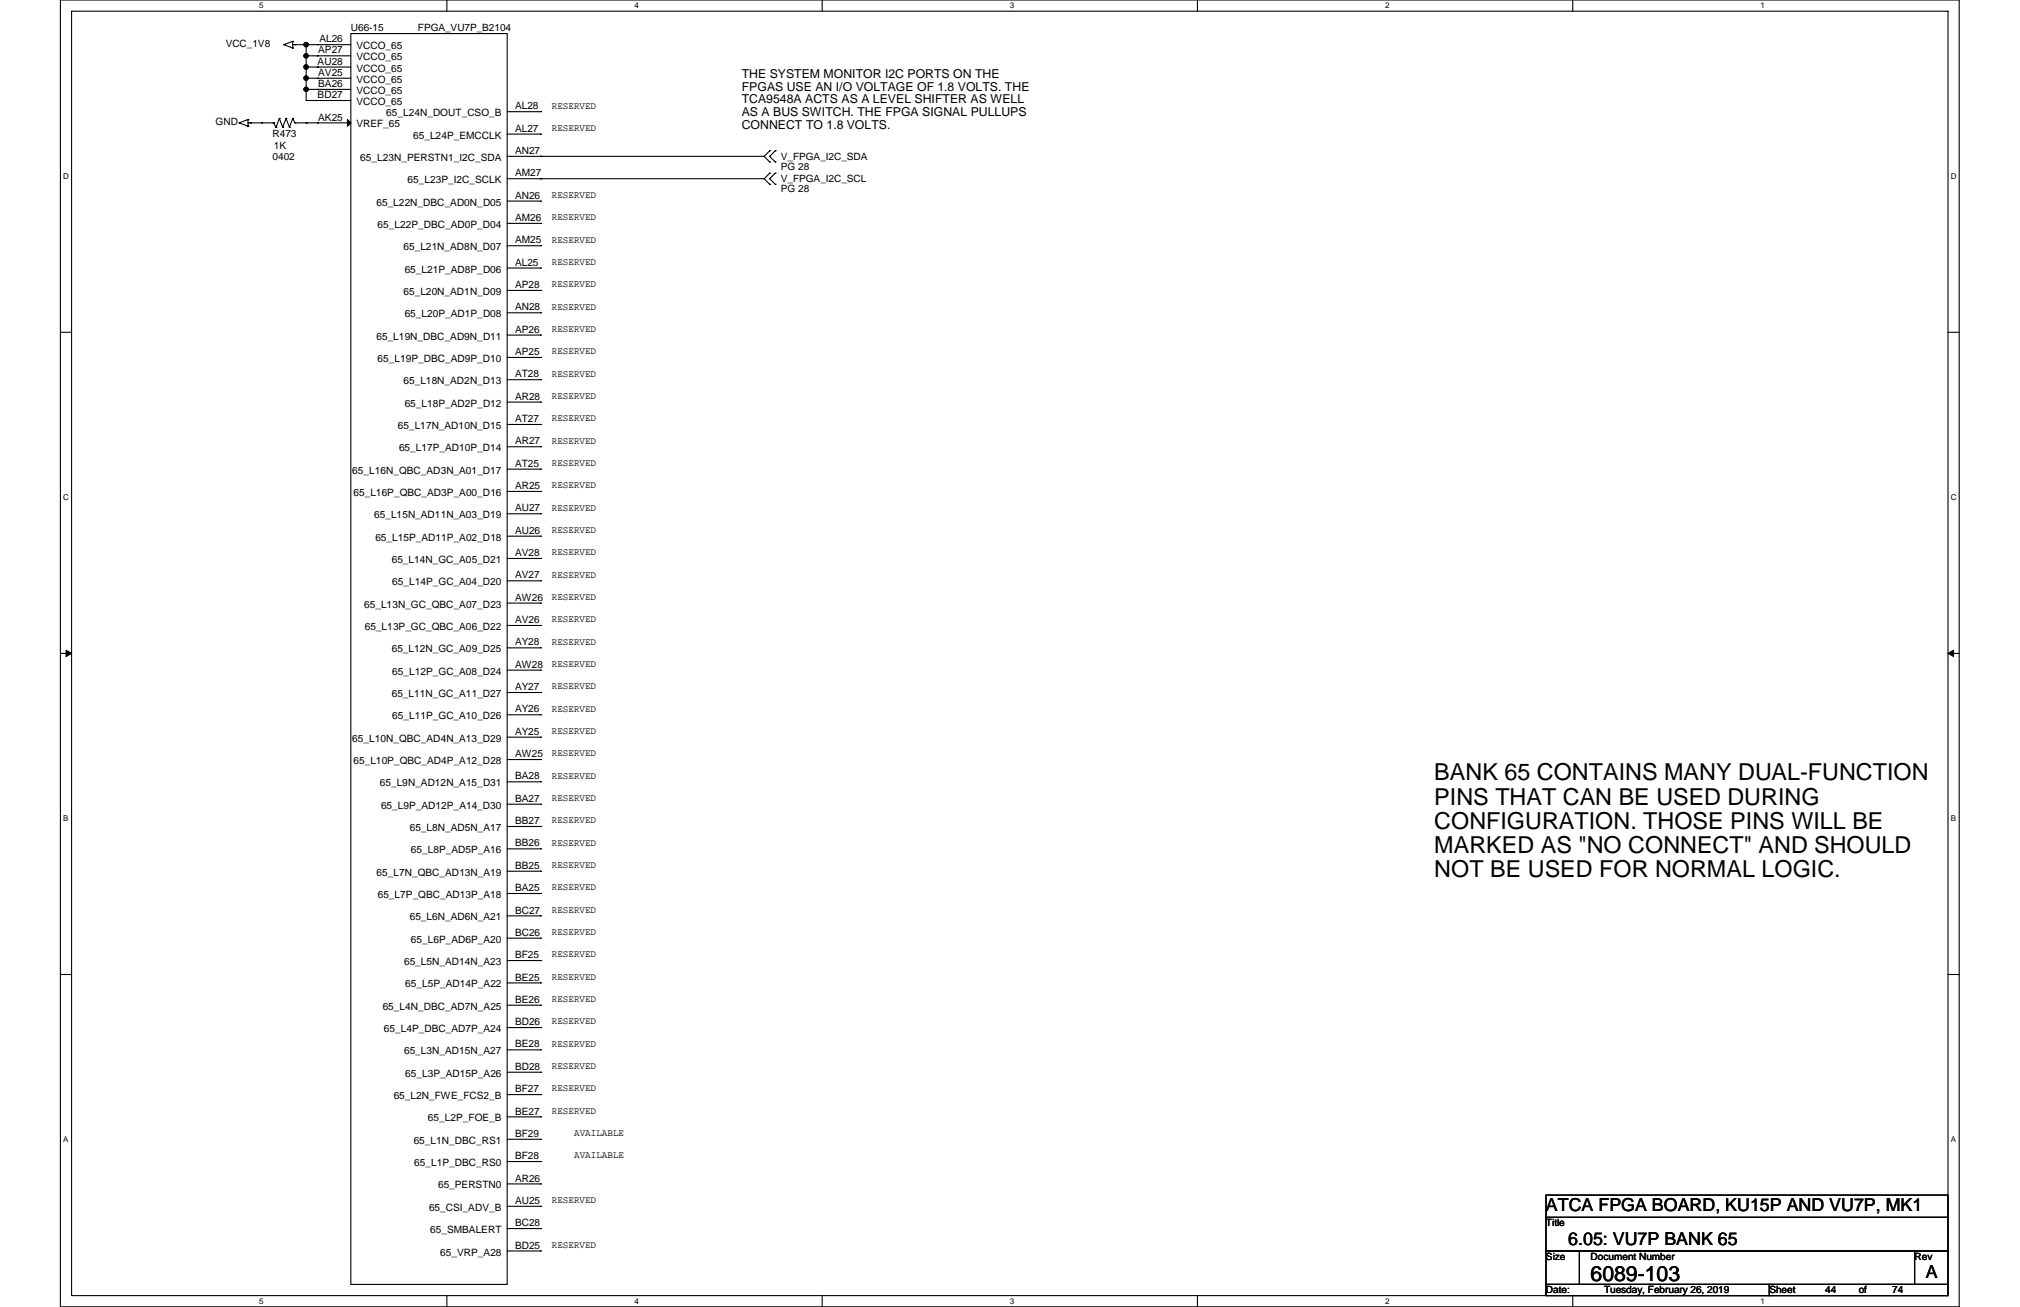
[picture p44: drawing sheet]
<svg xmlns="http://www.w3.org/2000/svg" width="432mm" height="279mm" viewBox="0 0 432 279" stroke-linecap="round" stroke-linejoin="round" font-family="sans-serif">
<defs><g id="words">
<g font-size="5">
<text x="306.6" y="166.8">BANK 65 CONTAINS MANY DUAL-FUNCTION</text>
<text x="306.6" y="172">PINS THAT CAN BE USED DURING</text>
<text x="306.6" y="177.2">CONFIGURATION. THOSE PINS WILL BE</text>
<text x="306.6" y="182.3">MARKED AS &quot;NO CONNECT&quot; AND SHOULD</text>
<text x="306.6" y="187.5">NOT BE USED FOR NORMAL LOGIC.</text>
</g>
<text font-size="4.5" x="340" y="273.9">6089-103</text>
<g font-size="3.8">
<text x="330.5" y="258.9">ATCA FPGA BOARD, KU15P AND VU7P, MK1</text>
<text x="335.2" y="266.1">6.05: VU7P BANK 65</text>
<text x="411.6" y="273.2">A</text>
</g>
<g font-size="2.6">
<text x="158.6" y="16.7">THE SYSTEM MONITOR I2C PORTS ON THE</text>
<text x="158.6" y="19.4">FPGAS USE AN I/O VOLTAGE OF 1.8 VOLTS. THE</text>
<text x="158.6" y="22.1">TCA9548A ACTS AS A LEVEL SHIFTER AS WELL</text>
<text x="158.6" y="24.8">AS A BUS SWITCH. THE FPGA SIGNAL PULLUPS</text>
<text x="158.6" y="27.5">CONNECT TO 1.8 VOLTS.</text>
</g>
<g font-size="2.2">
<text x="68" y="11.4">AP27</text>
<text x="68.3" y="9">AL26</text>
<text x="76.2" y="10.5">VCCO_65</text>
<text x="67.9" y="13.8">AU28</text>
<text x="68" y="16.2">AV25</text>
<text x="76.2" y="12.9">VCCO_65</text>
<text x="76.2" y="15.3">VCCO_65</text>
<text x="76.2" y="17.7">VCCO_65</text>
<text x="67.9" y="21">BD27</text>
<text x="68" y="18.6">BA26</text>
<text x="76.2" y="20.1">VCCO_65</text>
<text x="76.2" y="22.5">VCCO_65</text>
<text x="110.1" y="23.4">AL28</text>
<text x="68" y="25.8">AK25</text>
<text x="76.2" y="27.2">VREF_65</text>
<text x="82.6" y="24.8">65_L24N_DOUT_CSO_B</text>
<text x="88.3" y="29.6">65_L24P_EMCCLK</text>
<text x="110.1" y="28.2">AL27</text>
<text x="77" y="34.4">65_L23N_PERSTN1_I2C_SDA</text>
<text x="110.1" y="32.9">AN27</text>
<text x="87.1" y="39.2">65_L23P_I2C_SCLK</text>
<text x="110.1" y="37.7">AM27</text>
<text x="80.5" y="44">65_L22N_DBC_AD0N_D05</text>
<text x="110.1" y="42.5">AN26</text>
<text x="110.1" y="47.2">AM26</text>
<text x="80.7" y="48.7">65_L22P_DBC_AD0P_D04</text>
<text x="86.3" y="53.5">65_L21N_AD8N_D07</text>
<text x="110.1" y="52">AM25</text>
<text x="86.5" y="58.3">65_L21P_AD8P_D06</text>
<text x="110.1" y="56.8">AL25</text>
<text x="86.3" y="63.1">65_L20N_AD1N_D09</text>
<text x="110.1" y="61.6">AP28</text>
<text x="86.5" y="67.8">65_L20P_AD1P_D08</text>
<text x="110.1" y="71.1">AP26</text>
<text x="110.1" y="66.4">AN28</text>
<text x="80.5" y="72.6">65_L19N_DBC_AD9N_D11</text>
<text x="80.7" y="77.4">65_L19P_DBC_AD9P_D10</text>
<text x="110.1" y="75.9">AP25</text>
<text x="86.3" y="82.1">65_L18N_AD2N_D13</text>
<text x="110.1" y="80.7">AT28</text>
<text x="86.5" y="86.9">65_L18P_AD2P_D12</text>
<text x="110.1" y="85.4">AR28</text>
<text x="85" y="91.7">65_L17N_AD10N_D15</text>
<text x="110.1" y="90.2">AT27</text>
<text x="110.1" y="95">AR27</text>
<text x="75.3" y="101.3">65_L16N_QBC_AD3N_A01_D17</text>
<text x="85.3" y="96.5">65_L17P_AD10P_D14</text>
<text x="110.1" y="99.8">AT25</text>
<text x="75.6" y="106">65_L16P_QBC_AD3P_A00_D16</text>
<text x="110.1" y="104.5">AR25</text>
<text x="80" y="110.8">65_L15N_AD11N_A03_D19</text>
<text x="110.1" y="109.3">AU27</text>
<text x="80.2" y="115.6">65_L15P_AD11P_A02_D18</text>
<text x="110.1" y="118.9">AV28</text>
<text x="110.1" y="114.1">AU26</text>
<text x="83.7" y="120.4">65_L14N_GC_A05_D21</text>
<text x="83.9" y="125.1">65_L14P_GC_A04_D20</text>
<text x="110.1" y="123.7">AV27</text>
<text x="77.9" y="129.9">65_L13N_GC_QBC_A07_D23</text>
<text x="110.1" y="128.4">AW26</text>
<text x="78" y="134.7">65_L13P_GC_QBC_A06_D22</text>
<text x="110.1" y="138">AY28</text>
<text x="110.1" y="133.2">AV26</text>
<text x="83.7" y="139.5">65_L12N_GC_A09_D25</text>
<text x="110.1" y="142.7">AW28</text>
<text x="83.7" y="149">65_L11N_GC_A11_D27</text>
<text x="83.9" y="144.2">65_L12P_GC_A08_D24</text>
<text x="110.1" y="147.5">AY27</text>
<text x="83.9" y="153.8">65_L11P_GC_A10_D26</text>
<text x="110.1" y="152.3">AY26</text>
<text x="75.3" y="158.6">65_L10N_QBC_AD4N_A13_D29</text>
<text x="110.1" y="157.1">AY25</text>
<text x="110.1" y="161.9">AW25</text>
<text x="75.6" y="163.3">65_L10P_QBC_AD4P_A12_D28</text>
<text x="110.1" y="166.6">BA28</text>
<text x="81.2" y="168.1">65_L9N_AD12N_A15_D31</text>
<text x="81.4" y="172.9">65_L9P_AD12P_A14_D30</text>
<text x="110.1" y="171.4">BA27</text>
<text x="87.6" y="177.7">65_L8N_AD5N_A17</text>
<text x="110.1" y="176.2">BB27</text>
<text x="87.8" y="182.4">65_L8P_AD5P_A16</text>
<text x="110.1" y="185.7">BB25</text>
<text x="110.1" y="181">BB26</text>
<text x="80.5" y="187.2">65_L7N_QBC_AD13N_A19</text>
<text x="80.8" y="192">65_L7P_QBC_AD13P_A18</text>
<text x="110.1" y="190.5">BA25</text>
<text x="87.6" y="196.8">65_L6N_AD6N_A21</text>
<text x="110.1" y="195.3">BC27</text>
<text x="87.8" y="201.5">65_L6P_AD6P_A20</text>
<text x="110.1" y="200">BC26</text>
<text x="86.4" y="206.3">65_L5N_AD14N_A23</text>
<text x="110.1" y="204.8">BF25</text>
<text x="110.1" y="209.6">BE25</text>
<text x="81.8" y="215.9">65_L4N_DBC_AD7N_A25</text>
<text x="86.6" y="211.1">65_L5P_AD14P_A22</text>
<text x="110.1" y="214.4">BE26</text>
<text x="82.1" y="220.6">65_L4P_DBC_AD7P_A24</text>
<text x="110.1" y="219.2">BD26</text>
<text x="86.4" y="225.4">65_L3N_AD15N_A27</text>
<text x="110.1" y="223.9">BE28</text>
<text x="86.6" y="230.2">65_L3P_AD15P_A26</text>
<text x="110.1" y="233.5">BF27</text>
<text x="110.1" y="228.7">BD28</text>
<text x="84.2" y="235">65_L2N_FWE_FCS2_B</text>
<text x="91.5" y="239.7">65_L2P_FOE_B</text>
<text x="110.1" y="238.3">BE27</text>
<text x="88.4" y="244.5">65_L1N_DBC_RS1</text>
<text x="110.1" y="243">BF29</text>
<text x="88.6" y="249.3">65_L1P_DBC_RS0</text>
<text x="110.1" y="247.8">BF28</text>
<text x="93.6" y="254.1">65_PERSTN0</text>
<text x="110.1" y="252.6">AR26</text>
<text x="110.1" y="257.4">AU25</text>
<text x="91.7" y="258.8">65_CSI_ADV_B</text>
<text x="92" y="263.6">65_SMBALERT</text>
<text x="110.1" y="262.1">BC28</text>
<text x="94.1" y="268.4">65_VRP_A28</text>
<text x="110.1" y="266.9">BD25</text>
</g>
<g font-size="2.1">
<text x="48.3" y="10.1">VCC_1V8</text>
<text x="75" y="6.7">U66-15</text>
<text x="89.3" y="6.7">FPGA_VU7P_B2104</text>
<text x="118" y="23.2">RESERVED</text>
<text x="46.1" y="26.8">GND</text>
<text x="58.3" y="29.4">R473</text>
<text x="118" y="28">RESERVED</text>
<text x="58.3" y="34.2">0402</text>
<text x="58.5" y="31.8">1K</text>
<text x="166.9" y="34.2">V_FPGA_I2C_SDA</text>
<text x="166.9" y="38.9">V_FPGA_I2C_SCL</text>
<text x="166.9" y="41.1">PG 28</text>
<text x="166.9" y="36.3">PG 28</text>
<text x="118" y="47.1">RESERVED</text>
<text x="118" y="42.3">RESERVED</text>
<text x="118" y="51.9">RESERVED</text>
<text x="118" y="56.6">RESERVED</text>
<text x="118" y="61.4">RESERVED</text>
<text x="118" y="71">RESERVED</text>
<text x="118" y="66.2">RESERVED</text>
<text x="118" y="75.7">RESERVED</text>
<text x="118" y="80.5">RESERVED</text>
<text x="118" y="85.3">RESERVED</text>
<text x="118" y="90.1">RESERVED</text>
<text x="118" y="94.8">RESERVED</text>
<text x="118" y="99.6">RESERVED</text>
<text x="118" y="104.4">RESERVED</text>
<text x="118" y="109.2">RESERVED</text>
<text x="118" y="113.9">RESERVED</text>
<text x="118" y="118.7">RESERVED</text>
<text x="118" y="123.5">RESERVED</text>
<text x="118" y="128.3">RESERVED</text>
<text x="118" y="133">RESERVED</text>
<text x="118" y="137.8">RESERVED</text>
<text x="118" y="142.6">RESERVED</text>
<text x="118" y="147.4">RESERVED</text>
<text x="118" y="152.1">RESERVED</text>
<text x="118" y="156.9">RESERVED</text>
<text x="118" y="161.7">RESERVED</text>
<text x="118" y="166.5">RESERVED</text>
<text x="118" y="171.2">RESERVED</text>
<text x="118" y="176">RESERVED</text>
<text x="118" y="185.6">RESERVED</text>
<text x="118" y="180.8">RESERVED</text>
<text x="118" y="190.3">RESERVED</text>
<text x="118" y="195.1">RESERVED</text>
<text x="118" y="199.9">RESERVED</text>
<text x="118" y="204.7">RESERVED</text>
<text x="118" y="209.4">RESERVED</text>
<text x="118" y="214.2">RESERVED</text>
<text x="118" y="219">RESERVED</text>
<text x="118" y="223.8">RESERVED</text>
<text x="118" y="233.3">RESERVED</text>
<text x="118" y="228.5">RESERVED</text>
<text x="118" y="238.1">RESERVED</text>
<text x="122.7" y="242.9">AVAILABLE</text>
<text x="122.7" y="247.7">AVAILABLE</text>
<text x="118" y="257.2">RESERVED</text>
<text x="330.5" y="262.2">Title</text>
<text x="118" y="266.7">RESERVED</text>
<text x="330.5" y="269.3">Size</text>
<text x="340" y="269.3">Document Number</text>
<text x="409.3" y="269.3">Rev</text>
<text x="330.5" y="276.5">Date:</text>
<text x="342.9" y="276.5">Tuesday, February 26, 2019</text>
<text x="378.2" y="276.5">Sheet</text>
<text x="390.2" y="276.5">44</text>
<text x="397.3" y="276.5">of</text>
<text x="404.5" y="276.5">74</text>
</g>
<g font-size="1.7">
<text x="55.4" y="1.8">5</text>
<text x="135.6" y="1.8">4</text>
<text x="215.9" y="1.8">3</text>
<text x="296.1" y="1.8">2</text>
<text x="376.3" y="1.8">1</text>
<text x="13.5" y="38.2">D</text>
<text x="417" y="38.2">D</text>
<text x="13.5" y="106.9">C</text>
<text x="417" y="106.9">C</text>
<text x="13.5" y="175.5">B</text>
<text x="417" y="175.5">B</text>
<text x="13.5" y="244.2">A</text>
<text x="417" y="244.2">A</text>
<text x="55.4" y="278.7">5</text>
<text x="135.6" y="278.7">4</text>
<text x="215.9" y="278.7">3</text>
<text x="296.1" y="278.7">2</text>
<text x="376.3" y="278.7">1</text>
</g>
</g></defs>
<path d="M12.9 0h405.9v279.4h-405.9zM15.3 2.4h401.1v274.6h-401.1z" fill="none" stroke="#000" stroke-width=".23"/>
<g fill="#fff">
<path d="M55.4 .3h.9v1.8h-.9z"/>
<path d="M55.4 277.2h.9v1.9h-.9z"/>
</g>
<path d="M95.5 0v2.4M95.5 277v2.4" fill="none" stroke="#000" stroke-width=".23"/>
<g fill="#fff">
<path d="M135.6 .3h1v1.8h-1z"/>
<path d="M135.6 277.2h1v1.9h-1z"/>
</g>
<path d="M175.7 0v2.4M175.7 277v2.4" fill="none" stroke="#000" stroke-width=".23"/>
<g fill="#fff">
<path d="M215.9 .3h.9v1.8h-.9z"/>
<path d="M215.9 277.2h.9v1.9h-.9z"/>
</g>
<path d="M256 0v2.4M256 277v2.4" fill="none" stroke="#000" stroke-width=".23"/>
<g fill="#fff">
<path d="M296.1 .3h.9v1.8h-.9z"/>
<path d="M296.1 277.2h.9v1.9h-.9z"/>
</g>
<path d="M336.2 0v2.4M336.2 277v2.4" fill="none" stroke="#000" stroke-width=".23"/>
<g fill="#fff">
<path d="M376.3 .3h.9v1.8h-.9z"/>
<path d="M376.3 277.2h.9v1.9h-.9z"/>
<path d="M13.5 36.7h1.3v1.9h-1.3z"/>
<path d="M417 36.7h1.3v1.9h-1.3z"/>
<path d="M13.5 105.3h1.3v1.9h-1.3z"/>
<path d="M417 105.3h1.3v1.9h-1.3z"/>
</g>
<path d="M12.9 71h2.4M416.4 71h2.4" fill="none" stroke="#000" stroke-width=".23"/>
<g fill="#fff">
<path d="M13.5 174h1.1v1.9h-1.1z"/>
<path d="M417 174h1.1v1.9h-1.1z"/>
</g>
<path d="M12.9 139.7h2.4M416.4 139.7h2.4" fill="none" stroke="#000" stroke-width=".23"/>
<path d="M14.1 139v1.4l1.2-.7zM416.4 139.7l1.2 .7v-1.4z" fill="#000" stroke="#000" stroke-width=".21"/>
<g fill="#fff">
<path d="M13.5 242.6h1.1v1.9h-1.1z"/>
<path d="M417 242.6h1.1v1.9h-1.1z"/>
</g>
<g fill="none" stroke="#000" stroke-width=".23">
<path d="M60.7 9.5h.1M60.7 9.5l1.9 .8M62.6 8.8h.1M62.6 10.3h.1M62.6 8.8v1.5M62.6 9.5h12.4M62.6 8.8l-1.9 .7M63.1 9.5h.1M65.4 11.9h.1M65.4 11.9h9.6M65.4 9.5h.1M65.4 14.3h.1"/>
<path d="M65.4 19.1h.1M65.4 16.7h.1M65.4 9.5v12M67.8 9.5h.1M67.8 11.9h.1M67.8 14.3h.1M67.8 16.7h.1M67.8 19.1h.1M75 7.2h33.4v267.4h-33.4zM75 14.3h-9.6M75 16.7h-9.6M75 19.1h-9.6"/>
<path d="M51.1 26.3h.1M51.1 26.3l1.9 .7M53 25.5h.1M53 27h.1M53 25.5v1.5M53 26.3h5.5M53 25.5l-1.9 .8M53.5 26.3h.1M55.9 26.3h.1M58.5 26.3h.1M58.5 26.3l.5 .9M59 27.2h.1"/>
<path d="M59.7 25.3h.1M59.7 25.3l-.7 1.9M59.7 25.3l.7 1.9M60.4 27.2h.1M61.2 25.3h.1M61.2 25.3l-.8 1.9M61.2 25.3l.7 1.9M61.9 27.2h.1M62.6 25.3h.1M62.6 25.3l-.7 1.9M62.6 25.3l.5 1M63.1 26.3h.1"/>
<path d="M63.1 26.3h11.9M65.4 21.5h.1M65.4 21.5h9.6M65.4 26.3h.1M67.8 21.5h.1M67.8 26.3h.1M108.4 33.4h54.9M108.4 38.2h54.9M108.4 28.7h7.2M108.4 23.9h7.2M115.6 33.4h.1M115.6 38.2h.1"/>
<path d="M115.6 28.7h.1M115.6 23.9h.1M163.3 38.2l1.2 1.2M163.3 33.4l1.2 1.2M164.5 37h.1M164.5 39.4h.1M164.5 32.2h.1M164.5 34.6h.1M164.5 37l-1.2 1.2M164.5 32.2l-1.2 1.2M165.7 39.4h.1M165.7 37h.1"/>
<path d="M165.7 34.6h.1M165.7 32.2h.1M165.7 37l-1.2 1.2 1.2 1.2M165.7 32.2l-1.2 1.2 1.2 1.2M108.4 52.5h7.2M108.4 57.3h7.2M108.4 43h7.2M108.4 47.8h7.2M115.6 52.5h.1M115.6 57.3h.1M115.6 43h.1M115.6 47.8h.1"/>
<path d="M108.4 71.6h7.2M108.4 76.4h7.2M108.4 62.1h7.2M108.4 66.9h7.2M115.6 71.6h.1M115.6 76.4h.1M115.6 62.1h.1M115.6 66.9h.1M108.4 90.7h7.2M108.4 95.5h7.2M108.4 81.2h7.2M108.4 86h7.2"/>
<path d="M115.6 90.7h.1M115.6 95.5h.1M115.6 81.2h.1M115.6 86h.1M108.4 119.4h7.2M108.4 109.8h7.2M108.4 114.6h7.2M108.4 100.3h7.2M108.4 105.1h7.2M115.6 119.4h.1M115.6 109.8h.1M115.6 114.6h.1"/>
<path d="M115.6 100.3h.1M115.6 105.1h.1M108.4 138.5h7.2M108.4 128.9h7.2M108.4 133.7h7.2M108.4 124.2h7.2M115.6 138.5h.1M115.6 128.9h.1M115.6 133.7h.1M115.6 124.2h.1M108.4 157.6h7.2M108.4 148h7.2"/>
<path d="M108.4 152.8h7.2M108.4 143.3h7.2M115.6 157.6h.1M115.6 148h.1M115.6 152.8h.1M115.6 143.3h.1M108.4 162.4h7.2M108.4 176.7h7.2M108.4 167.1h7.2M108.4 171.9h7.2M115.6 162.4h.1M115.6 176.7h.1"/>
<path d="M115.6 167.1h.1M115.6 171.9h.1M108.4 195.8h7.2M108.4 186.2h7.2M108.4 191h7.2M108.4 181.5h7.2M115.6 195.8h.1M115.6 186.2h.1M115.6 191h.1M115.6 181.5h.1M12.9 208.3h2.4M108.4 214.9h7.2"/>
<path d="M108.4 219.7h7.2M108.4 205.3h7.2M108.4 210.1h7.2M108.4 200.6h7.2M115.6 214.9h.1M115.6 219.7h.1M115.6 205.3h.1M115.6 210.1h.1M115.6 200.6h.1M416.4 208.3h2.4M108.4 234h7.2M108.4 238.8h7.2"/>
<path d="M108.4 224.4h7.2M108.4 229.2h7.2M115.6 234h.1M115.6 238.8h.1M115.6 224.4h.1M115.6 229.2h.1M108.4 243.5h7.2M108.4 248.3h7.2M108.4 253.1h7.2M108.4 257.9h7.2M115.6 243.5h.1M115.6 248.3h.1"/>
<path d="M115.6 253.1h.1M115.6 257.9h.1M330.5 255.5h85.9v4.7h-85.9zM108.4 267.4h7.2M108.4 262.6h7.2M115.6 267.4h.1M115.6 262.6h.1M330.5 260.2h85.9v7.2h-85.9zM330.5 267.4h7.1v7.2h-7.1zM330.5 274.6h47.7v2.4h-47.7zM337.6 267.4h71.7v7.2h-71.7zM378.2 274.6h38.2v2.4h-38.2z"/>
<path d="M409.3 267.4h7.1v7.2h-7.1z"/>
</g>
<g fill="#000" stroke="#000" stroke-width=".23">
<path d="M74.3 25.5l.7 .8-.7 .7z" fill-rule="evenodd"/>
<circle cx="65.4" cy="14.3" r=".47"/>
<circle cx="65.4" cy="16.7" r=".47"/>
<circle cx="65.4" cy="11.9" r=".47"/>
<circle cx="65.4" cy="9.5" r=".47"/>
<circle cx="65.4" cy="19.1" r=".47"/>
</g>
<use href="#words"/>
</svg>
